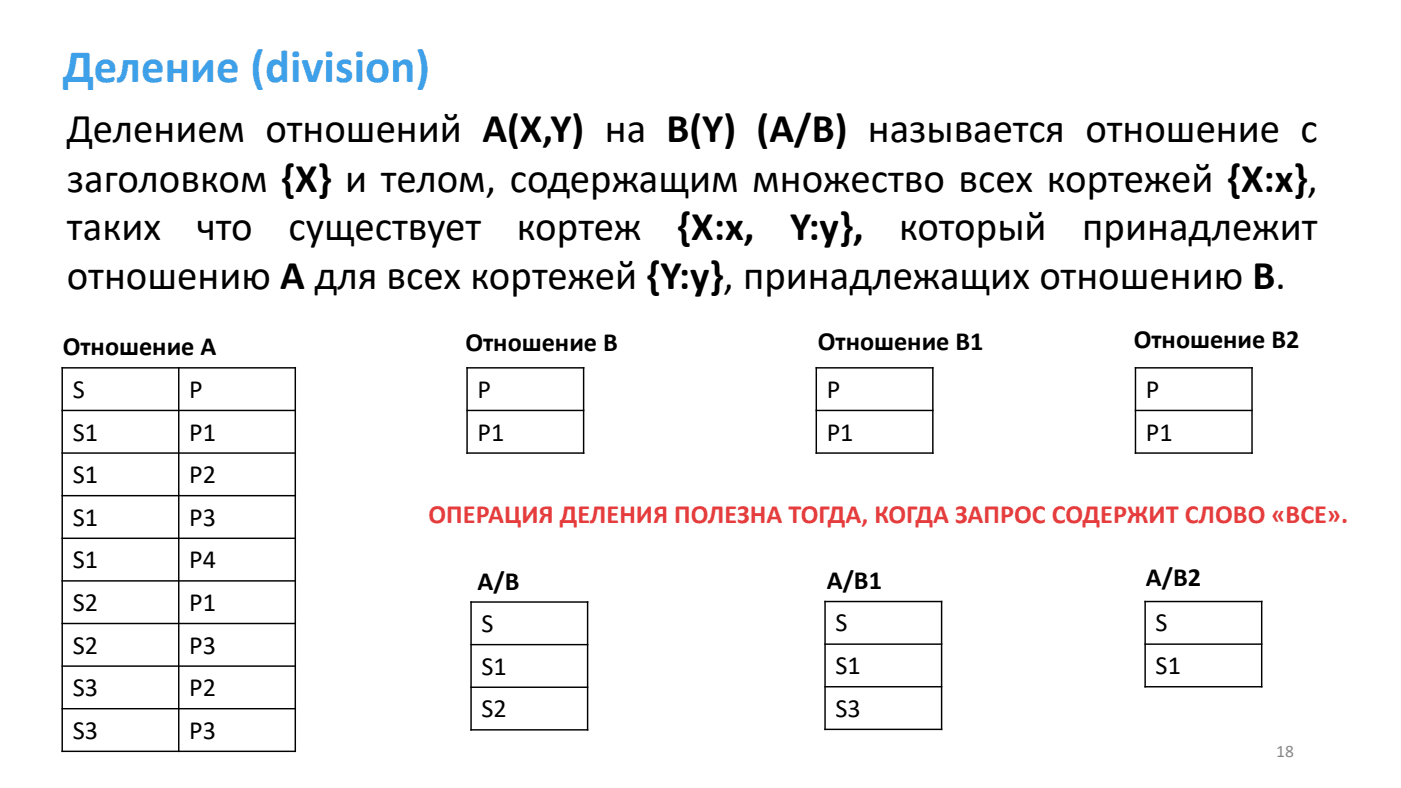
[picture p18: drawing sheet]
<svg xmlns="http://www.w3.org/2000/svg" width="339mm" height="190mm" viewBox="0 0 339 190" stroke-linecap="round" stroke-linejoin="round" font-family="sans-serif">
<defs><g id="words">
<text font-size="11.3" fill="#3ea0e8" x="15.2" y="19.9">Деление (division)</text>
<g font-size="9.9">
<text x="16.2" y="34.3">Делением отношений А(Х,Y) на В(Y) (А/В) называется отношение с</text>
<text x="16.2" y="46.3">заголовком {X} и телом, содержащим множество всех кортежей {X:x},</text>
<text x="16.2" y="57.9">таких</text>
<text x="47.6" y="57.9">что</text>
<text x="69.7" y="57.9">существует</text>
<text x="124.9" y="57.9">кортеж</text>
<text x="163.7" y="57.9">{X:x,</text>
<text x="191" y="57.9">Y:y},</text>
<text x="217.4" y="57.9">который</text>
<text x="261.6" y="57.9">принадлежит</text>
<text x="16.2" y="69.9">отношению А для всех кортежей {Y:y}, принадлежащих отношению В.</text>
</g>
<g font-size="6.3">
<text x="15.2" y="85.9">Отношение А</text>
<text x="112.5" y="84.8">Отношение B</text>
<text x="197.7" y="84.7">Отношение B1</text>
<text x="274" y="84.2">Отношение B2</text>
<text x="17.6" y="96.2">S</text>
<text x="45.8" y="96.2">P</text>
<text x="115.4" y="96.2">P</text>
<text x="199.9" y="96.2">P</text>
<text x="277" y="96.2">P</text>
<text x="17.6" y="106.5">S1</text>
<text x="45.8" y="106.5">P1</text>
<text x="115.4" y="106.5">P1</text>
<text x="199.9" y="106.5">P1</text>
<text x="277" y="106.5">P1</text>
<text x="17.6" y="116.8">S1</text>
<text x="45.8" y="116.8">P2</text>
<text x="17.6" y="127.1">S1</text>
<text x="45.8" y="127.1">P3</text>
<text x="17.6" y="137.4">S1</text>
<text x="45.8" y="137.4">P4</text>
<text x="115.4" y="142.6">A/B</text>
<text x="199.9" y="142.4">A/B1</text>
<text x="277" y="141.6">A/B2</text>
<text x="17.6" y="147.7">S2</text>
<text x="45.8" y="147.7">P1</text>
<text x="116.4" y="152.8">S</text>
<text x="202" y="152.7">S</text>
<text x="279.4" y="152.7">S</text>
<text x="17.6" y="158">S2</text>
<text x="45.8" y="158">P3</text>
<text x="116.4" y="163.1">S1</text>
<text x="202" y="163">S1</text>
<text x="279.4" y="163">S1</text>
<text x="17.6" y="168.3">S3</text>
<text x="45.8" y="168.3">P2</text>
<text x="116.4" y="173.4">S2</text>
<text x="202" y="173.3">S3</text>
<text x="17.6" y="178.6">S3</text>
<text x="45.8" y="178.6">P3</text>
</g>
<text font-size="6.3" fill="#e53d3d" x="103.6" y="126.4">ОПЕРАЦИЯ ДЕЛЕНИЯ ПОЛЕЗНА ТОГДА, КОГДА ЗАПРОС СОДЕРЖИТ СЛОВО «ВСЕ».</text>
<text font-size="4.2" fill="#898989" x="308.5" y="183">18</text>
</g></defs>
<g fill="none" stroke="#000" stroke-width=".35">
<path d="M14.9 99.2h56.7M14.9 88.9h56.7M15 88.8v93M43.2 88.8v93M71.4 88.8v93M112.7 99.2h28.6M112.7 88.9h28.6M112.9 88.8v20.9M141.1 88.8v20.9M197.1 99.2h28.6M197.1 88.9h28.6M197.3 88.8v20.9"/>
<path d="M225.5 88.8v20.9M274.3 99.2h28.5M274.3 88.9h28.5M274.5 88.8v20.9M302.7 88.8v20.9M14.9 109.5h56.7M14.9 119.8h56.7M112.7 109.5h28.6M197.1 109.5h28.6M274.3 109.5h28.5M14.9 130.1h56.7M14.9 140.4h56.7"/>
<path d="M14.9 150.7h56.7M113.7 155.8h28.5M113.7 145.5h28.5M113.9 145.4v31.2M142 145.4v31.2M199.3 155.7h28.5M199.3 145.4h28.5M199.4 145.2v31.3M227.6 145.2v31.3M276.6 155.7h28.6M276.6 145.4h28.6M276.8 145.2v21"/>
<path d="M305 145.2v21M14.9 161h56.7M14.9 171.3h56.7M113.7 166.1h28.5M113.7 176.4h28.5M199.3 166h28.5M199.3 176.3h28.5M276.6 166h28.6M14.9 181.6h56.7"/>
</g>
<use href="#words"/>
</svg>
